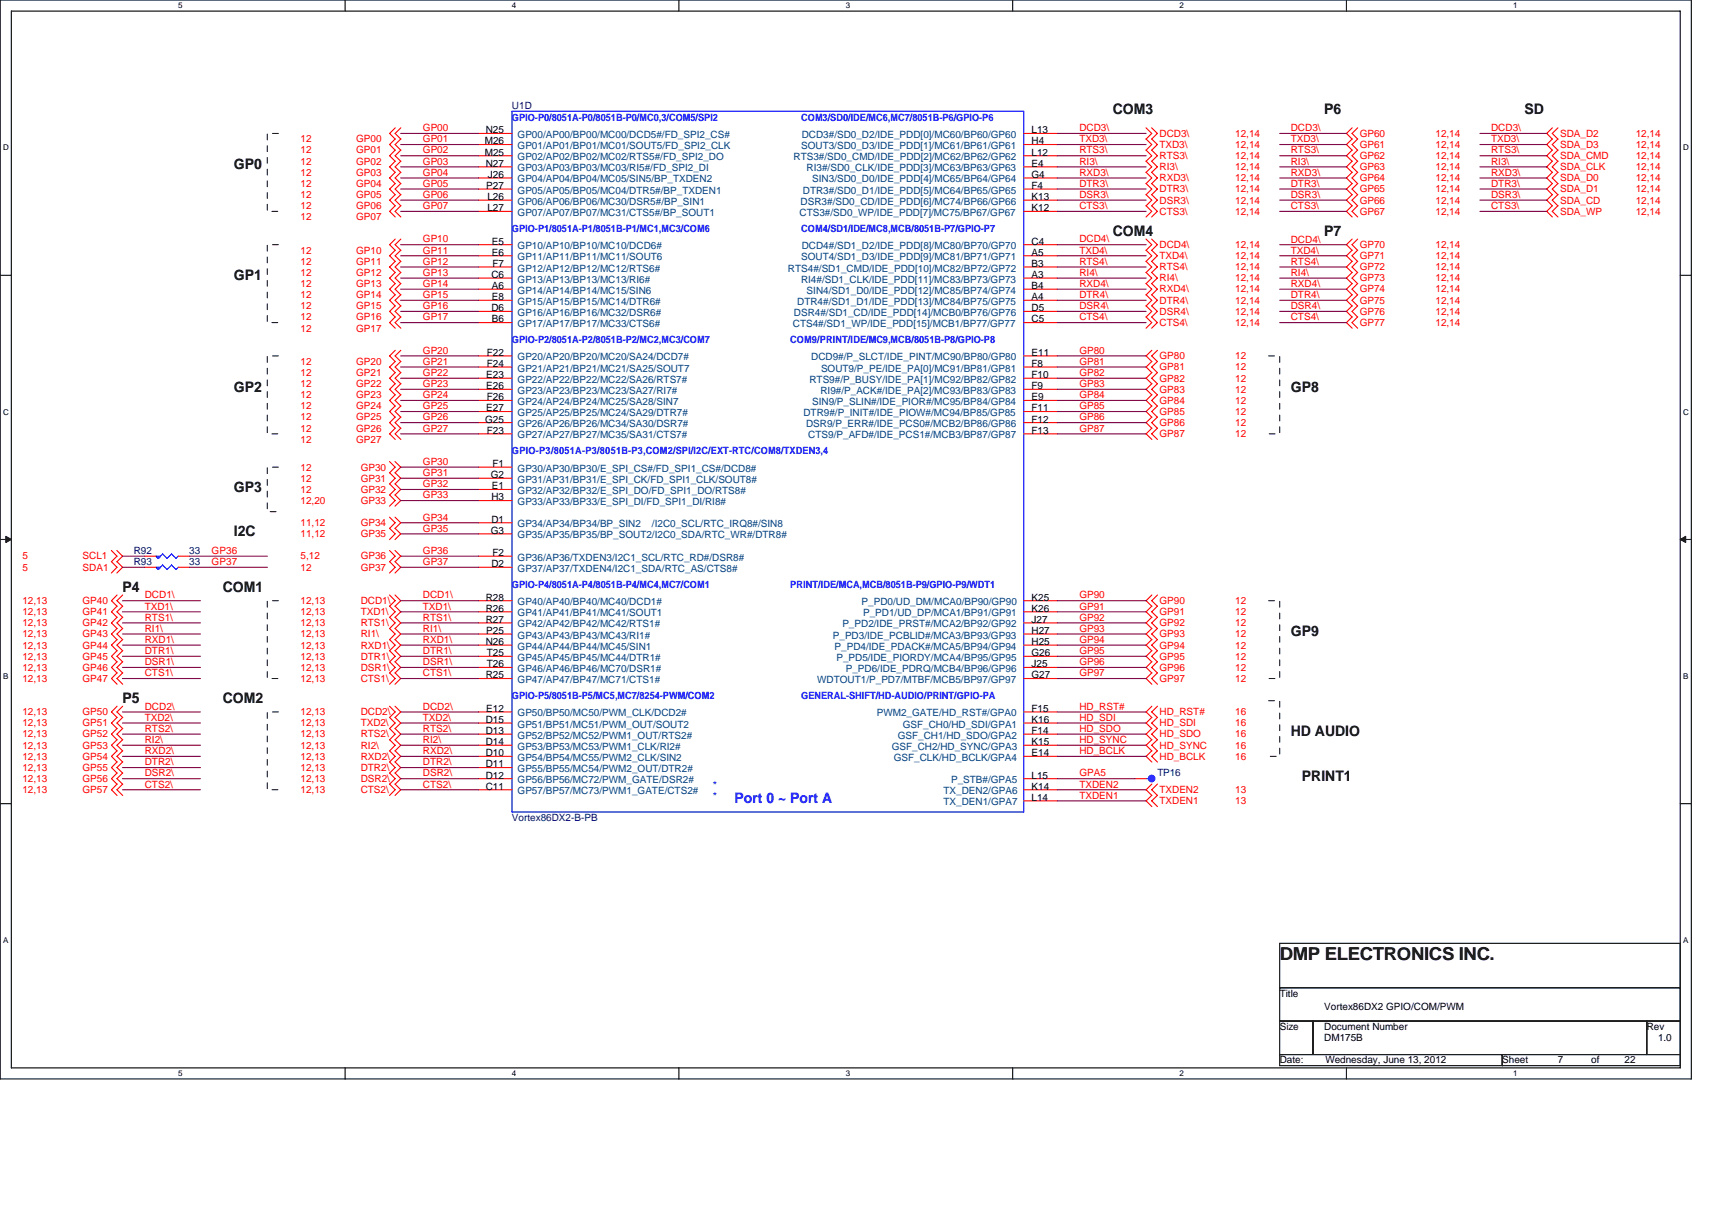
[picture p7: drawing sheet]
<svg xmlns="http://www.w3.org/2000/svg" width="297mm" height="210mm" viewBox="0 0 297 210" stroke-linecap="round" stroke-linejoin="round" font-family="sans-serif">
<defs><g id="words">
<text font-size="3.1" x="222" y="166.6">DMP ELECTRONICS INC.</text>
<g font-size="2.5">
<text x="193.1" y="19.7">COM3</text>
<text x="229.8" y="19.7">P6</text>
<text x="264.5" y="19.7">SD</text>
<text x="40.6" y="29.4">GP0</text>
<text x="193.1" y="40.9">COM4</text>
<text x="229.8" y="40.9">P7</text>
<text x="40.6" y="48.7">GP1</text>
<text x="40.6" y="68">GP2</text>
<text x="224" y="68">GP8</text>
<text x="40.6" y="85.3">GP3</text>
<text x="40.6" y="93">I2C</text>
<text x="21.3" y="102.7">P4</text>
<text x="38.6" y="102.7">COM1</text>
<text x="224" y="110.4">GP9</text>
<text x="21.3" y="122">P5</text>
<text x="38.6" y="122">COM2</text>
<text x="224" y="127.8">HD AUDIO</text>
<text x="225.9" y="135.5">PRINT1</text>
</g>
<text font-size="2.5" fill="#00f" x="127.4" y="139.4">Port 0 ~ Port A</text>
<g font-size="1.7" fill="#f00">
<text x="73.4" y="22.8">GP00</text>
<text x="187.3" y="22.8">DCD3\</text>
<text x="201.2" y="23.7">DCD3\</text>
<text x="214.3" y="23.7">12,14</text>
<text x="224" y="22.8">DCD3\</text>
<text x="235.9" y="23.7">GP60</text>
<text x="249.1" y="23.7">12,14</text>
<text x="258.7" y="22.8">DCD3\</text>
<text x="270.7" y="23.7">SDA_D2</text>
<text x="283.8" y="23.7">12,14</text>
<text x="52.2" y="24.7">12</text>
<text x="52.2" y="26.6">12</text>
<text x="52.2" y="28.6">12</text>
<text x="61.8" y="24.7">GP00</text>
<text x="61.8" y="26.6">GP01</text>
<text x="61.8" y="28.6">GP02</text>
<text x="73.4" y="24.7">GP01</text>
<text x="73.4" y="26.6">GP02</text>
<text x="73.4" y="28.6">GP03</text>
<text x="187.3" y="24.7">TXD3\</text>
<text x="187.3" y="26.6">RTS3\</text>
<text x="187.3" y="28.6">RI3\</text>
<text x="201.2" y="27.6">RTS3\</text>
<text x="201.2" y="25.7">TXD3\</text>
<text x="201.2" y="29.5">RI3\</text>
<text x="214.3" y="27.6">12,14</text>
<text x="214.3" y="29.5">12,14</text>
<text x="214.3" y="25.7">12,14</text>
<text x="224" y="24.7">TXD3\</text>
<text x="224" y="26.6">RTS3\</text>
<text x="224" y="28.6">RI3\</text>
<text x="235.9" y="25.7">GP61</text>
<text x="235.9" y="27.6">GP62</text>
<text x="235.9" y="29.5">GP63</text>
<text x="249.1" y="25.7">12,14</text>
<text x="249.1" y="27.6">12,14</text>
<text x="249.1" y="29.5">12,14</text>
<text x="258.7" y="24.7">TXD3\</text>
<text x="258.7" y="28.6">RI3\</text>
<text x="258.7" y="26.6">RTS3\</text>
<text x="270.7" y="25.7">SDA_D3</text>
<text x="270.7" y="27.6">SDA_CMD</text>
<text x="270.7" y="29.5">SDA_CLK</text>
<text x="283.8" y="25.7">12,14</text>
<text x="283.8" y="27.6">12,14</text>
<text x="283.8" y="29.5">12,14</text>
<text x="52.2" y="30.5">12</text>
<text x="52.2" y="32.4">12</text>
<text x="52.2" y="34.4">12</text>
<text x="61.8" y="30.5">GP03</text>
<text x="61.8" y="32.4">GP04</text>
<text x="61.8" y="34.4">GP05</text>
<text x="73.4" y="30.5">GP04</text>
<text x="73.4" y="32.4">GP05</text>
<text x="73.4" y="34.4">GP06</text>
<text x="187.3" y="30.5">RXD3\</text>
<text x="187.3" y="32.4">DTR3\</text>
<text x="187.3" y="34.4">DSR3\</text>
<text x="201.2" y="31.5">RXD3\</text>
<text x="201.2" y="35.3">DSR3\</text>
<text x="201.2" y="33.4">DTR3\</text>
<text x="214.3" y="31.5">12,14</text>
<text x="214.3" y="35.3">12,14</text>
<text x="214.3" y="33.4">12,14</text>
<text x="224" y="30.5">RXD3\</text>
<text x="224" y="32.4">DTR3\</text>
<text x="224" y="34.4">DSR3\</text>
<text x="235.9" y="31.5">GP64</text>
<text x="235.9" y="33.4">GP65</text>
<text x="235.9" y="35.3">GP66</text>
<text x="249.1" y="31.5">12,14</text>
<text x="249.1" y="33.4">12,14</text>
<text x="249.1" y="35.3">12,14</text>
<text x="258.7" y="30.5">RXD3\</text>
<text x="258.7" y="32.4">DTR3\</text>
<text x="258.7" y="34.4">DSR3\</text>
<text x="270.7" y="31.5">SDA_D0</text>
<text x="270.7" y="33.4">SDA_D1</text>
<text x="270.7" y="35.3">SDA_CD</text>
<text x="283.8" y="31.5">12,14</text>
<text x="283.8" y="33.4">12,14</text>
<text x="283.8" y="35.3">12,14</text>
<text x="52.2" y="36.3">12</text>
<text x="52.2" y="38.2">12</text>
<text x="61.8" y="36.3">GP06</text>
<text x="61.8" y="38.2">GP07</text>
<text x="73.4" y="36.3">GP07</text>
<text x="187.3" y="36.3">CTS3\</text>
<text x="201.2" y="37.3">CTS3\</text>
<text x="214.3" y="37.3">12,14</text>
<text x="224" y="36.3">CTS3\</text>
<text x="235.9" y="37.3">GP67</text>
<text x="249.1" y="37.3">12,14</text>
<text x="258.7" y="36.3">CTS3\</text>
<text x="270.7" y="37.3">SDA_WP</text>
<text x="283.8" y="37.3">12,14</text>
<text x="52.2" y="44">12</text>
<text x="52.2" y="45.9">12</text>
<text x="52.2" y="47.9">12</text>
<text x="61.8" y="44">GP10</text>
<text x="61.8" y="45.9">GP11</text>
<text x="61.8" y="47.9">GP12</text>
<text x="73.4" y="42.1">GP10</text>
<text x="73.4" y="44">GP11</text>
<text x="73.4" y="45.9">GP12</text>
<text x="73.4" y="47.9">GP13</text>
<text x="187.3" y="42.1">DCD4\</text>
<text x="187.3" y="44">TXD4\</text>
<text x="187.3" y="45.9">RTS4\</text>
<text x="187.3" y="47.9">RI4\</text>
<text x="201.2" y="46.9">RTS4\</text>
<text x="201.2" y="43.1">DCD4\</text>
<text x="201.2" y="45">TXD4\</text>
<text x="214.3" y="43.1">12,14</text>
<text x="214.3" y="46.9">12,14</text>
<text x="214.3" y="45">12,14</text>
<text x="224" y="42.1">DCD4\</text>
<text x="224" y="44">TXD4\</text>
<text x="224" y="45.9">RTS4\</text>
<text x="224" y="47.9">RI4\</text>
<text x="235.9" y="43.1">GP70</text>
<text x="235.9" y="45">GP71</text>
<text x="235.9" y="46.9">GP72</text>
<text x="249.1" y="43.1">12,14</text>
<text x="249.1" y="45">12,14</text>
<text x="249.1" y="46.9">12,14</text>
<text x="52.2" y="49.8">12</text>
<text x="52.2" y="51.7">12</text>
<text x="52.2" y="53.7">12</text>
<text x="61.8" y="49.8">GP13</text>
<text x="61.8" y="51.7">GP14</text>
<text x="61.8" y="53.7">GP15</text>
<text x="73.4" y="49.8">GP14</text>
<text x="73.4" y="51.7">GP15</text>
<text x="73.4" y="53.7">GP16</text>
<text x="187.3" y="49.8">RXD4\</text>
<text x="187.3" y="51.7">DTR4\</text>
<text x="187.3" y="53.7">DSR4\</text>
<text x="201.2" y="50.8">RXD4\</text>
<text x="201.2" y="52.7">DTR4\</text>
<text x="201.2" y="48.8">RI4\</text>
<text x="214.3" y="50.8">12,14</text>
<text x="214.3" y="52.7">12,14</text>
<text x="214.3" y="48.8">12,14</text>
<text x="224" y="49.8">RXD4\</text>
<text x="224" y="51.7">DTR4\</text>
<text x="224" y="53.7">DSR4\</text>
<text x="235.9" y="48.8">GP73</text>
<text x="235.9" y="50.8">GP74</text>
<text x="235.9" y="52.7">GP75</text>
<text x="249.1" y="48.8">12,14</text>
<text x="249.1" y="50.8">12,14</text>
<text x="249.1" y="52.7">12,14</text>
<text x="52.2" y="55.6">12</text>
<text x="52.2" y="57.5">12</text>
<text x="61.8" y="55.6">GP16</text>
<text x="61.8" y="57.5">GP17</text>
<text x="73.4" y="55.6">GP17</text>
<text x="187.3" y="55.6">CTS4\</text>
<text x="201.2" y="54.6">DSR4\</text>
<text x="201.2" y="56.6">CTS4\</text>
<text x="214.3" y="54.6">12,14</text>
<text x="214.3" y="56.6">12,14</text>
<text x="224" y="55.6">CTS4\</text>
<text x="235.9" y="56.6">GP77</text>
<text x="235.9" y="54.6">GP76</text>
<text x="249.1" y="56.6">12,14</text>
<text x="249.1" y="54.6">12,14</text>
<text x="52.2" y="63.3">12</text>
<text x="52.2" y="65.2">12</text>
<text x="61.8" y="63.3">GP20</text>
<text x="61.8" y="65.2">GP21</text>
<text x="73.4" y="61.4">GP20</text>
<text x="73.4" y="63.3">GP21</text>
<text x="73.4" y="65.2">GP22</text>
<text x="187.3" y="61.4">GP80</text>
<text x="187.3" y="63.3">GP81</text>
<text x="187.3" y="65.2">GP82</text>
<text x="201.2" y="62.4">GP80</text>
<text x="201.2" y="64.3">GP81</text>
<text x="214.3" y="62.4">12</text>
<text x="214.3" y="64.3">12</text>
<text x="52.2" y="67.2">12</text>
<text x="52.2" y="69.1">12</text>
<text x="52.2" y="71">12</text>
<text x="61.8" y="67.2">GP22</text>
<text x="61.8" y="69.1">GP23</text>
<text x="61.8" y="71">GP24</text>
<text x="73.4" y="67.2">GP23</text>
<text x="73.4" y="69.1">GP24</text>
<text x="73.4" y="71">GP25</text>
<text x="187.3" y="67.2">GP83</text>
<text x="187.3" y="69.1">GP84</text>
<text x="187.3" y="71">GP85</text>
<text x="201.2" y="66.2">GP82</text>
<text x="201.2" y="68.1">GP83</text>
<text x="201.2" y="70.1">GP84</text>
<text x="214.3" y="66.2">12</text>
<text x="214.3" y="68.1">12</text>
<text x="214.3" y="70.1">12</text>
<text x="52.2" y="73">12</text>
<text x="52.2" y="74.9">12</text>
<text x="52.2" y="76.8">12</text>
<text x="61.8" y="73">GP25</text>
<text x="61.8" y="74.9">GP26</text>
<text x="61.8" y="76.8">GP27</text>
<text x="73.4" y="73">GP26</text>
<text x="73.4" y="74.9">GP27</text>
<text x="187.3" y="73">GP86</text>
<text x="187.3" y="74.9">GP87</text>
<text x="201.2" y="72">GP85</text>
<text x="201.2" y="75.9">GP87</text>
<text x="201.2" y="73.9">GP86</text>
<text x="214.3" y="72">12</text>
<text x="214.3" y="75.9">12</text>
<text x="214.3" y="73.9">12</text>
<text x="52.2" y="81.7">12</text>
<text x="52.2" y="83.6">12</text>
<text x="62.6" y="81.7">GP30</text>
<text x="62.6" y="83.6">GP31</text>
<text x="73.4" y="80.7">GP30</text>
<text x="73.4" y="82.6">GP31</text>
<text x="52.2" y="85.5">12</text>
<text x="52.2" y="87.4">12,20</text>
<text x="62.6" y="85.5">GP32</text>
<text x="62.6" y="87.4">GP33</text>
<text x="73.4" y="84.5">GP32</text>
<text x="73.4" y="86.5">GP33</text>
<text x="52.2" y="93.2">11,12</text>
<text x="52.2" y="91.3">11,12</text>
<text x="62.6" y="93.2">GP35</text>
<text x="62.6" y="91.3">GP34</text>
<text x="73.4" y="92.3">GP35</text>
<text x="73.4" y="90.3">GP34</text>
<text x="3.9" y="97.1">5</text>
<text x="3.9" y="99">5</text>
<text x="14.3" y="97.1">SCL1</text>
<text x="14.3" y="99">SDA1</text>
<text x="36.7" y="98.1">GP37</text>
<text x="36.7" y="96.1">GP36</text>
<text x="52.2" y="99">12</text>
<text x="52.2" y="97.1">5,12</text>
<text x="62.6" y="99">GP37</text>
<text x="62.6" y="97.1">GP36</text>
<text x="73.4" y="98.1">GP37</text>
<text x="73.4" y="96.1">GP36</text>
<text x="3.9" y="104.8">12,13</text>
<text x="3.9" y="106.7">12,13</text>
<text x="14.3" y="104.8">GP40</text>
<text x="14.3" y="106.7">GP41</text>
<text x="25.1" y="103.8">DCD1\</text>
<text x="25.1" y="105.8">TXD1\</text>
<text x="25.1" y="107.7">RTS1\</text>
<text x="52.2" y="104.8">12,13</text>
<text x="52.2" y="106.7">12,13</text>
<text x="62.6" y="104.8">DCD1\</text>
<text x="62.6" y="106.7">TXD1\</text>
<text x="73.4" y="103.8">DCD1\</text>
<text x="73.4" y="105.8">TXD1\</text>
<text x="73.4" y="107.7">RTS1\</text>
<text x="187.3" y="103.8">GP90</text>
<text x="187.3" y="105.8">GP91</text>
<text x="187.3" y="107.7">GP92</text>
<text x="201.2" y="104.8">GP90</text>
<text x="201.2" y="106.7">GP91</text>
<text x="214.3" y="104.8">12</text>
<text x="214.3" y="106.7">12</text>
<text x="3.9" y="108.7">12,13</text>
<text x="3.9" y="110.6">12,13</text>
<text x="3.9" y="112.5">12,13</text>
<text x="14.3" y="108.7">GP42</text>
<text x="14.3" y="110.6">GP43</text>
<text x="14.3" y="112.5">GP44</text>
<text x="25.1" y="109.6">RI1\</text>
<text x="25.1" y="111.6">RXD1\</text>
<text x="25.1" y="113.5">DTR1\</text>
<text x="52.2" y="108.7">12,13</text>
<text x="52.2" y="110.6">12,13</text>
<text x="52.2" y="112.5">12,13</text>
<text x="62.6" y="108.7">RTS1\</text>
<text x="62.6" y="110.6">RI1\</text>
<text x="62.6" y="112.5">RXD1\</text>
<text x="73.4" y="109.6">RI1\</text>
<text x="73.4" y="111.6">RXD1\</text>
<text x="73.4" y="113.5">DTR1\</text>
<text x="187.3" y="109.6">GP93</text>
<text x="187.3" y="111.6">GP94</text>
<text x="187.3" y="113.5">GP95</text>
<text x="201.2" y="108.7">GP92</text>
<text x="201.2" y="110.6">GP93</text>
<text x="201.2" y="112.5">GP94</text>
<text x="214.3" y="108.7">12</text>
<text x="214.3" y="110.6">12</text>
<text x="214.3" y="112.5">12</text>
<text x="3.9" y="114.5">12,13</text>
<text x="3.9" y="116.4">12,13</text>
<text x="3.9" y="118.3">12,13</text>
<text x="14.3" y="114.5">GP45</text>
<text x="14.3" y="116.4">GP46</text>
<text x="14.3" y="118.3">GP47</text>
<text x="25.1" y="115.4">DSR1\</text>
<text x="25.1" y="117.4">CTS1\</text>
<text x="52.2" y="114.5">12,13</text>
<text x="52.2" y="116.4">12,13</text>
<text x="52.2" y="118.3">12,13</text>
<text x="62.6" y="114.5">DTR1\</text>
<text x="62.6" y="116.4">DSR1\</text>
<text x="62.6" y="118.3">CTS1\</text>
<text x="73.4" y="115.4">DSR1\</text>
<text x="73.4" y="117.4">CTS1\</text>
<text x="187.3" y="115.4">GP96</text>
<text x="187.3" y="117.4">GP97</text>
<text x="201.2" y="114.5">GP95</text>
<text x="201.2" y="118.3">GP97</text>
<text x="201.2" y="116.4">GP96</text>
<text x="214.3" y="114.5">12</text>
<text x="214.3" y="118.3">12</text>
<text x="214.3" y="116.4">12</text>
<text x="3.9" y="124.1">12,13</text>
<text x="14.3" y="124.1">GP50</text>
<text x="25.1" y="123.2">DCD2\</text>
<text x="25.1" y="125.1">TXD2\</text>
<text x="52.2" y="124.1">12,13</text>
<text x="62.6" y="124.1">DCD2\</text>
<text x="73.4" y="123.2">DCD2\</text>
<text x="73.4" y="125.1">TXD2\</text>
<text x="187.3" y="123.1">HD_RST#</text>
<text x="187.3" y="125.1">HD_SDI</text>
<text x="201.2" y="124.1">HD_RST#</text>
<text x="214.3" y="124.1">16</text>
<text x="3.9" y="126">12,13</text>
<text x="3.9" y="128">12,13</text>
<text x="3.9" y="129.9">12,13</text>
<text x="3.9" y="131.8">12,13</text>
<text x="14.3" y="126">GP51</text>
<text x="14.3" y="128">GP52</text>
<text x="14.3" y="129.9">GP53</text>
<text x="14.3" y="131.8">GP54</text>
<text x="25.1" y="127">RTS2\</text>
<text x="25.1" y="129">RI2\</text>
<text x="25.1" y="130.9">RXD2\</text>
<text x="52.2" y="126">12,13</text>
<text x="52.2" y="128">12,13</text>
<text x="52.2" y="129.9">12,13</text>
<text x="52.2" y="131.8">12,13</text>
<text x="62.6" y="126">TXD2\</text>
<text x="62.6" y="128">RTS2\</text>
<text x="62.6" y="129.9">RI2\</text>
<text x="62.6" y="131.8">RXD2\</text>
<text x="73.4" y="127">RTS2\</text>
<text x="73.4" y="129">RI2\</text>
<text x="73.4" y="130.9">RXD2\</text>
<text x="187.3" y="127">HD_SDO</text>
<text x="187.3" y="128.9">HD_SYNC</text>
<text x="187.3" y="130.9">HD_BCLK</text>
<text x="201.2" y="131.8">HD_BCLK</text>
<text x="201.2" y="128">HD_SDO</text>
<text x="201.2" y="126">HD_SDI</text>
<text x="201.2" y="129.9">HD_SYNC</text>
<text x="214.3" y="131.8">16</text>
<text x="214.3" y="129.9">16</text>
<text x="214.3" y="128">16</text>
<text x="214.3" y="126">16</text>
<text x="3.9" y="135.7">12,13</text>
<text x="3.9" y="137.6">12,13</text>
<text x="3.9" y="133.8">12,13</text>
<text x="14.3" y="135.7">GP56</text>
<text x="14.3" y="137.6">GP57</text>
<text x="14.3" y="133.8">GP55</text>
<text x="25.1" y="134.8">DSR2\</text>
<text x="25.1" y="136.7">CTS2\</text>
<text x="25.1" y="132.8">DTR2\</text>
<text x="52.2" y="135.7">12,13</text>
<text x="52.2" y="137.6">12,13</text>
<text x="52.2" y="133.8">12,13</text>
<text x="62.6" y="135.7">DSR2\</text>
<text x="62.6" y="137.6">CTS2\</text>
<text x="62.6" y="133.8">DTR2\</text>
<text x="73.4" y="134.8">DSR2\</text>
<text x="73.4" y="136.7">CTS2\</text>
<text x="73.4" y="132.8">DTR2\</text>
<text x="187.3" y="134.7">GPA5</text>
<text x="187.3" y="136.7">TXDEN2</text>
<text x="201.2" y="137.6">TXDEN2</text>
<text x="214.3" y="137.6">13</text>
<text x="187.3" y="138.6">TXDEN1</text>
<text x="201.2" y="139.6">TXDEN1</text>
<text x="214.3" y="139.6">13</text>
</g>
<g font-size="1.7">
<text x="84.3" y="23.1">N25</text>
<text x="179" y="23.1">L13</text>
<text x="84.1" y="25.1">M26</text>
<text x="84.1" y="27">M25</text>
<text x="84.3" y="28.9">N27</text>
<text x="179" y="25.1">H4</text>
<text x="179" y="27">L12</text>
<text x="179" y="28.9">E4</text>
<text x="84.4" y="32.8">P27</text>
<text x="84.6" y="34.7">L26</text>
<text x="84.7" y="30.9">J26</text>
<text x="179" y="30.9">G4</text>
<text x="179" y="32.8">F4</text>
<text x="179" y="34.7">K13</text>
<text x="84.6" y="36.7">L27</text>
<text x="179" y="36.7">K12</text>
<text x="85.3" y="44.4">E6</text>
<text x="85.3" y="42.4">E5</text>
<text x="85.4" y="46.3">F7</text>
<text x="179" y="42.4">C4</text>
<text x="179" y="44.4">A5</text>
<text x="179" y="46.3">B3</text>
<text x="85.3" y="48.2">C6</text>
<text x="85.3" y="50.2">A6</text>
<text x="85.3" y="52.1">E8</text>
<text x="179" y="48.2">A3</text>
<text x="179" y="50.2">B4</text>
<text x="179" y="52.1">A4</text>
<text x="85.3" y="54">D6</text>
<text x="85.3" y="56">B6</text>
<text x="179" y="54">D5</text>
<text x="179" y="56">C5</text>
<text x="84.4" y="65.6">E23</text>
<text x="84.5" y="63.7">F24</text>
<text x="84.5" y="61.7">F22</text>
<text x="179" y="63.7">F8</text>
<text x="179" y="65.6">F10</text>
<text x="179" y="61.7">E11</text>
<text x="84.4" y="67.5">E26</text>
<text x="84.4" y="71.4">E27</text>
<text x="84.5" y="69.5">F26</text>
<text x="179" y="67.5">F9</text>
<text x="179" y="69.5">E9</text>
<text x="179" y="71.4">F11</text>
<text x="84.2" y="73.3">G25</text>
<text x="84.5" y="75.3">F23</text>
<text x="179" y="73.3">F12</text>
<text x="179" y="75.3">F13</text>
<text x="85.2" y="83">G2</text>
<text x="85.4" y="81">F1</text>
<text x="85.3" y="86.8">H3</text>
<text x="85.3" y="84.9">E1</text>
<text x="85.2" y="92.6">G3</text>
<text x="85.3" y="90.7">D1</text>
<text x="85.3" y="98.4">D2</text>
<text x="85.4" y="96.5">F2</text>
<text x="84.3" y="104.2">R28</text>
<text x="84.3" y="106.2">R26</text>
<text x="179" y="106.2">K26</text>
<text x="179" y="104.2">K25</text>
<text x="84.3" y="108.1">R27</text>
<text x="84.3" y="111.9">N26</text>
<text x="84.4" y="110">P25</text>
<text x="84.5" y="113.9">T25</text>
<text x="179" y="113.9">G26</text>
<text x="179" y="111.9">H25</text>
<text x="179" y="110">H27</text>
<text x="179" y="108.1">J27</text>
<text x="84.3" y="117.7">R25</text>
<text x="84.5" y="115.8">T26</text>
<text x="179" y="115.8">J25</text>
<text x="179" y="117.7">G27</text>
<text x="84.3" y="125.5">D15</text>
<text x="84.4" y="123.5">E12</text>
<text x="179" y="123.5">F15</text>
<text x="179" y="125.5">K16</text>
<text x="84.3" y="129.3">D14</text>
<text x="84.3" y="127.4">D13</text>
<text x="84.3" y="131.2">D10</text>
<text x="179" y="131.2">E14</text>
<text x="179" y="127.4">F14</text>
<text x="179" y="129.3">K15</text>
<text x="84.3" y="135.1">D12</text>
<text x="84.3" y="133.2">D11</text>
<text x="84.3" y="137">C11</text>
<text x="179" y="137">K14</text>
<text x="179" y="135.1">L15</text>
<text x="179" y="139">L14</text>
<text x="222" y="173">Title</text>
<text x="222" y="178.8">Size</text>
<text x="229.8" y="175.3">Vortex86DX2 GPIO/COM/PWM</text>
<text x="229.8" y="178.8">Document Number</text>
<text x="285.7" y="178.8">Rev</text>
<text x="222" y="184.6">Date:</text>
<text x="229.8" y="180.7">DM175B</text>
<text x="230" y="184.6">Wednesday, June 13, 2012</text>
<text x="260.6" y="184.6">Sheet</text>
<text x="270.3" y="184.6">7</text>
<text x="276.1" y="184.6">of</text>
<text x="281.9" y="184.6">22</text>
<text x="287.7" y="180.7">1.0</text>
</g>
<g font-size="1.7" fill="#00f">
<text x="88.8" y="20.9">GPIO-P0/8051A-P0/8051B-P0/MC0,3/COM5/SPI2</text>
<text x="139" y="20.9">COM3/SD0/IDE/MC6,MC7/8051B-P6/GPIO-P6</text>
<text x="88.8" y="40.2">GPIO-P1/8051A-P1/8051B-P1/MC1,MC3/COM6</text>
<text x="139" y="40.2">COM4/SD1/IDE/MC8,MCB/8051B-P7/GPIO-P7</text>
<text x="88.8" y="59.5">GPIO-P2/8051A-P2/8051B-P2/MC2,MC3/COM7</text>
<text x="137.1" y="59.5">COM9/PRINT/IDE/MC9,MCB/8051B-P8/GPIO-P8</text>
<text x="88.8" y="78.8">GPIO-P3/8051A-P3/8051B-P3,COM2/SPI/I2C/EXT-RTC/COM8/TXDEN3,4</text>
<text x="88.8" y="102">GPIO-P4/8051A-P4/8051B-P4/MC4,MC7/COM1</text>
<text x="137.1" y="102">PRINT/IDE/MCA,MCB/8051B-P9/GPIO-P9/WDT1</text>
<text x="88.8" y="121.3">GPIO-P5/8051B-P5/MC5,MC7/8254-PWM/COM2</text>
<text x="139" y="121.3">GENERAL-SHIFT/HD-AUDIO/PRINT/GPIO-PA</text>
<text x="123.6" y="136.5">*</text>
<text x="123.6" y="138.4">*</text>
</g>
<g font-size="1.7" fill="#000080">
<text x="88.8" y="18.9">U1D</text>
<text x="23.2" y="98.1">R93</text>
<text x="23.2" y="96.1">R92</text>
<text x="32.8" y="98.1">33</text>
<text x="32.8" y="96.1">33</text>
<text x="200.8" y="134.7">TP16</text>
<text x="88.8" y="142.5">Vortex86DX2-B-PB</text>
</g>
<g font-size="1.7" fill="#004080">
<text x="89.8" y="23.9">GP00/AP00/BP00/MC00/DCD5#/FD_SPI2_CS#</text>
<text x="139.1" y="23.9">DCD3#/SD0_D2/IDE_PDD[0]/MC60/BP60/GP60</text>
<text x="89.8" y="29.7">GP03/AP03/BP03/MC03/RI5#/FD_SPI2_DI</text>
<text x="89.8" y="25.9">GP01/AP01/BP01/MC01/SOUT5/FD_SPI2_CLK</text>
<text x="89.8" y="27.8">GP02/AP02/BP02/MC02/RTS5#/FD_SPI2_DO</text>
<text x="137.7" y="27.8">RTS3#/SD0_CMD/IDE_PDD[2]/MC62/BP62/GP62</text>
<text x="139" y="25.9">SOUT3/SD0_D3/IDE_PDD[1]/MC61/BP61/GP61</text>
<text x="140" y="29.7">RI3#/SD0_CLK/IDE_PDD[3]/MC63/BP63/GP63</text>
<text x="89.8" y="31.7">GP04/AP04/BP04/MC05/SIN5/BP_TXDEN2</text>
<text x="89.8" y="33.6">GP05/AP05/BP05/MC04/DTR5#/BP_TXDEN1</text>
<text x="89.8" y="35.5">GP06/AP06/BP06/MC30/DSR5#/BP_SIN1</text>
<text x="138.9" y="35.5">DSR3#/SD0_CD/IDE_PDD[6]/MC74/BP66/GP66</text>
<text x="139.3" y="33.6">DTR3#/SD0_D1/IDE_PDD[5]/MC64/BP65/GP65</text>
<text x="140.9" y="31.7">SIN3/SD0_D0/IDE_PDD[4]/MC65/BP64/GP64</text>
<text x="89.8" y="37.5">GP07/AP07/BP07/MC31/CTS5#/BP_SOUT1</text>
<text x="138.7" y="37.5">CTS3#/SD0_WP/IDE_PDD[7]/MC75/BP67/GP67</text>
<text x="89.8" y="45.2">GP11/AP11/BP11/MC11/SOUT6</text>
<text x="89.8" y="47.1">GP12/AP12/BP12/MC12/RTS6#</text>
<text x="89.8" y="43.2">GP10/AP10/BP10/MC10/DCD6#</text>
<text x="136.7" y="47.1">RTS4#/SD1_CMD/IDE_PDD[10]/MC82/BP72/GP72</text>
<text x="139" y="45.2">SOUT4/SD1_D3/IDE_PDD[9]/MC81/BP71/GP71</text>
<text x="139.1" y="43.2">DCD4#/SD1_D2/IDE_PDD[8]/MC80/BP70/GP70</text>
<text x="89.8" y="49">GP13/AP13/BP13/MC13/RI6#</text>
<text x="89.8" y="51">GP14/AP14/BP14/MC15/SIN6</text>
<text x="89.8" y="52.9">GP15/AP15/BP15/MC14/DTR6#</text>
<text x="138.3" y="52.9">DTR4#/SD1_D1/IDE_PDD[13]/MC84/BP75/GP75</text>
<text x="139" y="49">RI4#/SD1_CLK/IDE_PDD[11]/MC83/BP73/GP73</text>
<text x="140" y="51">SIN4/SD1_D0/IDE_PDD[12]/MC85/BP74/GP74</text>
<text x="89.8" y="56.8">GP17/AP17/BP17/MC33/CTS6#</text>
<text x="89.8" y="54.8">GP16/AP16/BP16/MC32/DSR6#</text>
<text x="137.6" y="56.8">CTS4#/SD1_WP/IDE_PDD[15]/MCB1/BP77/GP77</text>
<text x="137.7" y="54.8">DSR4#/SD1_CD/IDE_PDD[14]/MCB0/BP76/GP76</text>
<text x="89.8" y="64.5">GP21/AP21/BP21/MC21/SA25/SOUT7</text>
<text x="89.8" y="62.5">GP20/AP20/BP20/MC20/SA24/DCD7#</text>
<text x="140.8" y="62.5">DCD9#/P_SLCT/IDE_PINT/MC90/BP80/GP80</text>
<text x="142.4" y="64.5">SOUT9/P_PE/IDE_PA[0]/MC91/BP81/GP81</text>
<text x="89.8" y="68.3">GP23/AP23/BP23/MC23/SA27/RI7#</text>
<text x="89.8" y="70.3">GP24/AP24/BP24/MC25/SA28/SIN7</text>
<text x="89.8" y="66.4">GP22/AP22/BP22/MC22/SA26/RTS7#</text>
<text x="140.4" y="66.4">RTS9#/P_BUSY/IDE_PA[1]/MC92/BP82/GP82</text>
<text x="140.9" y="70.3">SIN9/P_SLIN#/IDE_PIOR#/MC95/BP84/GP84</text>
<text x="142.3" y="68.3">RI9#/P_ACK#/IDE_PA[2]/MC93/BP83/GP83</text>
<text x="89.8" y="76.1">GP27/AP27/BP27/MC35/SA31/CTS7#</text>
<text x="89.8" y="72.2">GP25/AP25/BP25/MC24/SA29/DTR7#</text>
<text x="89.8" y="74.1">GP26/AP26/BP26/MC34/SA30/DSR7#</text>
<text x="139.4" y="72.2">DTR9#/P_INIT#/IDE_PIOW#/MC94/BP85/GP85</text>
<text x="139.9" y="74.1">DSR9/P_ERR#/IDE_PCS0#/MCB2/BP86/GP86</text>
<text x="140.2" y="76.1">CTS9/P_AFD#/IDE_PCS1#/MCB3/BP87/GP87</text>
<text x="89.8" y="83.8">GP31/AP31/BP31/E_SPI_CK/FD_SPI1_CLK/SOUT8#</text>
<text x="89.8" y="81.9">GP30/AP30/BP30/E_SPI_CS#/FD_SPI1_CS#/DCD8#</text>
<text x="89.8" y="87.7">GP33/AP33/BP33/E_SPI_DI/FD_SPI1_DI/RI8#</text>
<text x="89.8" y="85.7">GP32/AP32/BP32/E_SPI_DO/FD_SPI1_DO/RTS8#</text>
<text x="89.8" y="91.5">GP34/AP34/BP34/BP_SIN2</text>
<text x="89.8" y="93.4">GP35/AP35/BP35/BP_SOUT2/I2C0_SDA/RTC_WR#/DTR8#</text>
<text x="113.1" y="91.5">/I2C0_SCL/RTC_IRQ8#/SIN8</text>
<text x="89.8" y="99.2">GP37/AP37/TXDEN4/I2C1_SDA/RTC_AS/CTS8#</text>
<text x="89.8" y="97.3">GP36/AP36/TXDEN3/I2C1_SCL/RTC_RD#/DSR8#</text>
<text x="89.8" y="105">GP40/AP40/BP40/MC40/DCD1#</text>
<text x="89.8" y="107">GP41/AP41/BP41/MC41/SOUT1</text>
<text x="149.5" y="105">P_PD0/UD_DM/MCA0/BP90/GP90</text>
<text x="149.8" y="107">P_PD1/UD_DP/MCA1/BP91/GP91</text>
<text x="89.8" y="108.9">GP42/AP42/BP42/MC42/RTS1#</text>
<text x="89.8" y="112.7">GP44/AP44/BP44/MC45/SIN1</text>
<text x="89.8" y="110.8">GP43/AP43/BP43/MC43/RI1#</text>
<text x="144.5" y="110.8">P_PD3/IDE_PCBLID#/MCA3/BP93/GP93</text>
<text x="144.8" y="112.7">P_PD4/IDE_PDACK#/MCA5/BP94/GP94</text>
<text x="146.2" y="108.9">P_PD2/IDE_PRST#/MCA2/BP92/GP92</text>
<text x="89.8" y="116.6">GP46/AP46/BP46/MC70/DSR1#</text>
<text x="89.8" y="114.7">GP45/AP45/BP45/MC44/DTR1#</text>
<text x="89.8" y="118.5">GP47/AP47/BP47/MC71/CTS1#</text>
<text x="141.8" y="118.5">WDTOUT1/P_PD7/MTBF/MCB5/BP97/GP97</text>
<text x="145.1" y="114.7">P_PD5/IDE_PIORDY/MCA4/BP95/GP95</text>
<text x="146.7" y="116.6">P_PD6/IDE_PDRQ/MCB4/BP96/GP96</text>
<text x="89.8" y="124.3">GP50/BP50/MC50/PWM_CLK/DCD2#</text>
<text x="152.1" y="124.3">PWM2_GATE/HD_RST#/GPA0</text>
<text x="89.8" y="130.1">GP53/BP53/MC53/PWM1_CLK/RI2#</text>
<text x="89.8" y="128.2">GP52/BP52/MC52/PWM1_OUT/RTS2#</text>
<text x="89.8" y="126.3">GP51/BP51/MC51/PWM_OUT/SOUT2</text>
<text x="154.7" y="130.1">GSF_CH2/HD_SYNC/GPA3</text>
<text x="155.8" y="128.2">GSF_CH1/HD_SDO/GPA2</text>
<text x="156.6" y="126.3">GSF_CH0/HD_SDI/GPA1</text>
<text x="89.8" y="135.9">GP56/BP56/MC72/PWM_GATE/DSR2#</text>
<text x="89.8" y="132">GP54/BP54/MC55/PWM2_CLK/SIN2</text>
<text x="89.8" y="134">GP55/BP55/MC54/PWM2_OUT/DTR2#</text>
<text x="89.8" y="137.8">GP57/BP57/MC73/PWM1_GATE/CTS2#</text>
<text x="155.1" y="132">GSF_CLK/HD_BCLK/GPA4</text>
<text x="163.7" y="137.8">TX_DEN2/GPA6</text>
<text x="165" y="135.9">P_STB#/GPA5</text>
<text x="163.7" y="139.8">TX_DEN1/GPA7</text>
</g>
<g font-size="1.4">
<text x="30.9" y="1.5">5</text>
<text x="88.8" y="1.5">4</text>
<text x="146.7" y="1.5">3</text>
<text x="204.7" y="1.5">2</text>
<text x="262.6" y="1.5">1</text>
<text x=".5" y="26.1">D</text>
<text x="292" y="26.1">D</text>
<text x=".5" y="71.9">C</text>
<text x="292" y="71.9">C</text>
<text x=".5" y="117.8">B</text>
<text x="292" y="117.8">B</text>
<text x=".5" y="163.6">A</text>
<text x="292" y="163.6">A</text>
<text x="30.9" y="186.8">5</text>
<text x="88.8" y="186.8">4</text>
<text x="146.7" y="186.8">3</text>
<text x="204.7" y="186.8">2</text>
<text x="262.6" y="186.8">1</text>
</g>
</g></defs>
<path d="M0 0h293.5v187.2h-293.5zM2 1.9h289.5v183.4h-289.5z" fill="none" stroke="#000" stroke-width=".19"/>
<g fill="#fff">
<path d="M30.9 .2h.8v1.6h-.8z"/>
<path d="M30.9 185.5h.8v1.6h-.8z"/>
</g>
<path d="M59.9 0v1.9M59.9 185.3v1.9" fill="none" stroke="#000" stroke-width=".19"/>
<g fill="#fff">
<path d="M88.8 .2h.8v1.6h-.8z"/>
<path d="M88.8 185.5h.8v1.6h-.8z"/>
</g>
<path d="M117.8 0v1.9M117.8 185.3v1.9" fill="none" stroke="#000" stroke-width=".19"/>
<g fill="#fff">
<path d="M146.7 .2h.8v1.6h-.8z"/>
<path d="M146.7 185.5h.8v1.6h-.8z"/>
</g>
<path d="M175.7 0v1.9M175.7 185.3v1.9" fill="none" stroke="#000" stroke-width=".19"/>
<g fill="#fff">
<path d="M204.7 .2h.7v1.6h-.7z"/>
<path d="M204.7 185.5h.7v1.6h-.7z"/>
</g>
<path d="M233.6 0v1.9M233.6 185.3v1.9" fill="none" stroke="#000" stroke-width=".19"/>
<g fill="#fff">
<path d="M262.6 .2h.7v1.6h-.7z"/>
<path d="M262.6 185.5h.7v1.6h-.7z"/>
<path d="M.5 24.8h1v1.6h-1z"/>
<path d="M292 24.8h1v1.6h-1z"/>
<path d="M.5 70.7h1v1.5h-1z"/>
<path d="M292 70.7h1v1.5h-1z"/>
</g>
<path d="M0 47.8h2M291.5 47.8h2" fill="none" stroke="#000" stroke-width=".19"/>
<g fill="#fff">
<path d="M.5 116.5h.9v1.6h-.9z"/>
<path d="M292 116.5h.9v1.6h-.9z"/>
</g>
<path d="M0 93.6h2M291.5 93.6h2" fill="none" stroke="#000" stroke-width=".19"/>
<path d="M1 93.1l1 .5-1 .5zM291.5 93.6l1-.5v1z" fill="#000" stroke="#000" stroke-width=".17"/>
<g fill="#fff">
<path d="M.5 162.4h.9v1.5h-.9z"/>
<path d="M292 162.4h.9v1.5h-.9z"/>
</g>
<path d="M0 139.5h2M291.5 139.5h2M222 163.7h69.5v21.2h-69.5zM222 171.4h69.5M222 177.2h69.5M227.8 177.2v5.8M285.7 177.2v5.8M222 183h69.5M260.6 183v1.9" fill="none" stroke="#000" stroke-width=".19"/>
<path d="M48.3 23.2h-1.9v13.5h1.9M48.3 42.5h-1.9v13.5h1.9M48.3 61.8h-1.9v13.5h1.9M220.1 61.8h1.9v13.5h-1.9M48.3 81.1h-1.9v7.7h1.9M48.3 104.2h-1.9v13.6h1.9M220.1 104.2h1.9v13.6h-1.9M48.3 123.5h-1.9v13.6h1.9M220.1 121.6h1.9v9.7h-1.9" fill="none" stroke="#000" stroke-width=".17" stroke-dasharray="1 1 1 1 1 1 1 1"/>
<g fill="none" stroke="#f00" stroke-width=".19">
<path d="M68.6 22.2l-1 1 1 1M68.6 24.1l-1 1 1 1M68.6 26l-1 1 1 1M68.6 28l-1 1 1 .9M68.6 29.9l-1 1 1 1M68.6 31.8l-1 1 1 1M68.6 33.8l-1 .9 1 1M68.6 35.7l-1 1 1 1M69.6 22.2l-1 1 1 1M69.6 24.1l-1 1 1 1M69.6 26l-1 1 1 1M69.6 28l-1 1 1 .9"/>
<path d="M69.6 29.9l-1 1 1 1M69.6 31.8l-1 1 1 1M69.6 33.8l-1 .9 1 1M69.6 35.7l-1 1 1 1M83 23.2h5.8M83 25.1h5.8M83 27h5.8M83 29h5.8M83 30.9h5.8M83 32.8h5.8M83 34.7h5.8M83 36.7h5.8"/>
<path d="M177.6 23.2h5.8M177.6 25.1h5.8M177.6 27h5.8M177.6 29h5.8M177.6 30.9h5.8M177.6 32.8h5.8M177.6 34.7h5.8M177.6 36.7h5.8M198.8 26l1 1-1 1M198.8 22.2l1 1-1 1M198.8 29.9l1 1-1 1M198.8 33.8l1 .9-1 1"/>
<path d="M198.8 35.7l1 1-1 1M198.8 24.1l1 1-1 1M198.8 31.8l1 1-1 1M198.8 28l1 1-1 .9M199.8 26l1 1-1 1M199.8 22.2l1 1-1 1M199.8 29.9l1 1-1 1M199.8 33.8l1 .9-1 1M199.8 35.7l1 1-1 1M199.8 24.1l1 1-1 1M199.8 31.8l1 1-1 1M199.8 28l1 1-1 .9"/>
<path d="M234.6 22.2l-1 1 1 1M234.6 24.1l-1 1 1 1M234.6 26l-1 1 1 1M234.6 28l-1 1 1 .9M234.6 29.9l-1 1 1 1M234.6 31.8l-1 1 1 1M234.6 33.8l-1 .9 1 1M234.6 35.7l-1 1 1 1M235.6 22.2l-1 1 1 1M235.6 24.1l-1 1 1 1M235.6 26l-1 1 1 1M235.6 28l-1 1 1 .9"/>
<path d="M235.6 29.9l-1 1 1 1M235.6 31.8l-1 1 1 1M235.6 33.8l-1 .9 1 1M235.6 35.7l-1 1 1 1M269.3 22.2l-.9 1 .9 1M269.3 24.1l-.9 1 .9 1M269.3 26l-.9 1 .9 1M269.3 28l-.9 1 .9 .9M269.3 29.9l-.9 1 .9 1M269.3 31.8l-.9 1 .9 1M269.3 35.7l-.9 1 .9 1M269.3 33.8l-.9 .9 .9 1"/>
<path d="M270.3 22.2l-1 1 1 1M270.3 24.1l-1 1 1 1M270.3 26l-1 1 1 1M270.3 28l-1 1 1 .9M270.3 29.9l-1 1 1 1M270.3 31.8l-1 1 1 1M270.3 35.7l-1 1 1 1M270.3 33.8l-1 .9 1 1M68.6 41.5l-1 1 1 1M68.6 43.4l-1 1 1 1M68.6 45.3l-1 1 1 1M68.6 47.3l-1 1 1 .9"/>
<path d="M68.6 49.2l-1 1 1 1M68.6 51.1l-1 1 1 1M68.6 53.1l-1 .9 1 1M68.6 55l-1 1 1 1M69.6 41.5l-1 1 1 1M69.6 43.4l-1 1 1 1M69.6 45.3l-1 1 1 1M69.6 47.3l-1 1 1 .9M69.6 49.2l-1 1 1 1M69.6 51.1l-1 1 1 1M69.6 53.1l-1 .9 1 1M69.6 55l-1 1 1 1"/>
<path d="M83 42.5h5.8M83 44.4h5.8M83 46.3h5.8M83 48.3h5.8M83 50.2h5.8M83 52.1h5.8M83 54h5.8M83 56h5.8M177.6 42.5h5.8M177.6 44.4h5.8M177.6 46.3h5.8M177.6 48.3h5.8"/>
<path d="M177.6 50.2h5.8M177.6 52.1h5.8M177.6 54h5.8M177.6 56h5.8M198.8 45.3l1 1-1 1M198.8 41.5l1 1-1 1M198.8 49.2l1 1-1 1M198.8 53.1l1 .9-1 1M198.8 55l1 1-1 1M198.8 43.4l1 1-1 1M198.8 51.1l1 1-1 1M198.8 47.3l1 1-1 .9"/>
<path d="M199.8 45.3l1 1-1 1M199.8 41.5l1 1-1 1M199.8 49.2l1 1-1 1M199.8 53.1l1 .9-1 1M199.8 55l1 1-1 1M199.8 43.4l1 1-1 1M199.8 51.1l1 1-1 1M199.8 47.3l1 1-1 .9M234.6 41.5l-1 1 1 1M234.6 43.4l-1 1 1 1M234.6 45.3l-1 1 1 1M234.6 47.3l-1 1 1 .9"/>
<path d="M234.6 49.2l-1 1 1 1M234.6 51.1l-1 1 1 1M234.6 55l-1 1 1 1M234.6 53.1l-1 .9 1 1M235.6 41.5l-1 1 1 1M235.6 43.4l-1 1 1 1M235.6 45.3l-1 1 1 1M235.6 47.3l-1 1 1 .9M235.6 49.2l-1 1 1 1M235.6 51.1l-1 1 1 1M235.6 55l-1 1 1 1M235.6 53.1l-1 .9 1 1"/>
<path d="M68.6 60.8l-1 1 1 1M68.6 62.7l-1 1 1 1M68.6 64.6l-1 1 1 1M68.6 66.6l-1 1 1 .9M68.6 68.5l-1 1 1 1M68.6 70.4l-1 1 1 1M68.6 72.4l-1 .9 1 1M68.6 74.3l-1 1 1 1M69.6 60.8l-1 1 1 1M69.6 62.7l-1 1 1 1M69.6 64.6l-1 1 1 1M69.6 66.6l-1 1 1 .9"/>
<path d="M69.6 68.5l-1 1 1 1M69.6 70.4l-1 1 1 1M69.6 72.4l-1 .9 1 1M69.6 74.3l-1 1 1 1M83 75.3h5.8M83 67.6h5.8M83 69.5h5.8M83 63.7h5.8M83 65.6h5.8M83 61.8h5.8M83 71.4h5.8M83 73.3h5.8"/>
<path d="M177.6 75.3h5.8M177.6 67.6h5.8M177.6 69.5h5.8M177.6 63.7h5.8M177.6 65.6h5.8M177.6 61.8h5.8M177.6 71.4h5.8M177.6 73.3h5.8M199.9 64.6l-1 1 1 1M199.9 60.8l-1 1 1 1M199.9 62.7l-1 1 1 1M199.9 66.6l-1 1 1 .9"/>
<path d="M199.9 68.5l-1 1 1 1M199.9 70.4l-1 1 1 1M199.9 74.3l-1 1 1 1M199.9 72.4l-1 .9 1 1M200.8 68.5l-1 1 1 1M200.8 60.8l-1 1 1 1M200.8 62.7l-1 1 1 1M200.8 64.6l-1 1 1 1M200.8 66.6l-1 1 1 .9M200.8 70.4l-1 1 1 1M200.8 74.3l-1 1 1 1M200.8 72.4l-1 .9 1 1"/>
<path d="M19.3 95.5l1 1-1 1M19.3 97.5l1 .9-1 1M20.3 95.5l1 1-1 1M20.3 97.5l1 .9-1 1M25.1 98.4h2M25.1 96.5h2M30.9 98.4h1.9M30.9 96.5h1.9M67.6 80.1l1 1-1 1M67.6 82l1 1-1 1M67.6 83.9l1 1-1 1M67.6 85.9l1 1-1 .9"/>
<path d="M67.6 97.5l1 .9-1 1M67.6 95.5l1 1-1 1M67.6 91.7l1 .9-1 1M67.6 89.7l1 1-1 1M68.5 80.1l1 1-1 1M68.5 82l1 1-1 1M68.5 83.9l1 1-1 1M68.5 85.9l1 1-1 .9M68.5 97.5l1 .9-1 1M68.5 95.5l1 1-1 1M68.5 91.7l1 .9-1 1M68.5 89.7l1 1-1 1"/>
<path d="M83 98.4h5.8M83 90.7h5.8M83 96.5h5.8M83 92.6h5.8M83 86.9h5.8M83 84.9h5.8M83 83h5.8M83 81.1h5.8M20.3 109.1l-1 .9 1 1M20.3 111l-1 1 1 .9M20.3 103.3l-1 .9 1 1M20.3 105.2l-1 1 1 .9"/>
<path d="M20.3 107.1l-1 1 1 1M20.3 112.9l-1 1 1 1M20.3 114.8l-1 1 1 1M20.3 116.8l-1 1 1 .9M21.3 103.3l-1 .9 1 1M21.3 114.8l-1 1 1 1M21.3 116.8l-1 1 1 .9M21.3 105.2l-1 1 1 .9M21.3 107.1l-1 1 1 1M21.3 109.1l-1 .9 1 1M21.3 111l-1 1 1 .9M21.3 112.9l-1 1 1 1"/>
<path d="M67.6 103.3l1 .9-1 1M67.6 105.2l1 1-1 .9M67.6 107.1l1 1-1 1M67.6 109.1l1 .9-1 1M67.6 111l1 1-1 .9M67.6 112.9l1 1-1 1M67.6 114.8l1 1-1 1M67.6 116.8l1 1-1 .9M68.5 103.3l1 .9-1 1M68.5 105.2l1 1-1 .9M68.5 107.1l1 1-1 1M68.5 109.1l1 .9-1 1"/>
<path d="M68.5 111l1 1-1 .9M68.5 112.9l1 1-1 1M68.5 114.8l1 1-1 1M68.5 116.8l1 1-1 .9M83 113.9h5.8M83 115.8h5.8M83 112h5.8M83 110h5.8M83 108.1h5.8M83 117.8h5.8M83 106.2h5.8M83 104.2h5.8"/>
<path d="M177.6 113.9h5.8M177.6 115.8h5.8M177.6 112h5.8M177.6 110h5.8M177.6 108.1h5.8M177.6 117.8h5.8M177.6 106.2h5.8M177.6 104.2h5.8M199.9 103.3l-1 .9 1 1M199.9 105.2l-1 1 1 .9M199.9 107.1l-1 1 1 1M199.9 109.1l-1 .9 1 1"/>
<path d="M199.9 111l-1 1 1 .9M199.9 112.9l-1 1 1 1M199.9 116.8l-1 1 1 .9M199.9 114.8l-1 1 1 1M200.8 105.2l-1 1 1 .9M200.8 103.3l-1 .9 1 1M200.8 107.1l-1 1 1 1M200.8 109.1l-1 .9 1 1M200.8 111l-1 1 1 .9M200.8 112.9l-1 1 1 1M200.8 116.8l-1 1 1 .9M200.8 114.8l-1 1 1 1"/>
<path d="M20.3 128.4l-1 .9 1 1-1 1 1 .9M20.3 122.6l-1 .9 1 1M20.3 124.5l-1 1 1 .9M20.3 126.4l-1 1 1 1M20.3 134.1l-1 1 1 1M20.3 136.1l-1 1 1 .9M20.3 132.2l-1 1 1 1M21.3 122.6l-1 .9 1 1M21.3 132.2l-1 1 1 1M21.3 124.5l-1 1 1 .9M21.3 126.4l-1 1 1 1M21.3 128.4l-1 .9 1 1-1 1 1 .9"/>
<path d="M21.3 134.1l-1 1 1 1M21.3 136.1l-1 1 1 .9M67.6 122.6l1 .9-1 1M67.6 124.5l1 1-1 .9M67.6 126.4l1 1-1 1M67.6 128.4l1 .9-1 1 1 1-1 .9M67.6 134.1l1 1-1 1M67.6 136.1l1 1-1 .9M67.6 132.2l1 1-1 1M68.5 122.6l1 .9-1 1M68.5 124.5l1 1-1 .9M68.5 126.4l1 1-1 1"/>
<path d="M68.5 128.4l1 .9-1 1 1 1-1 .9M68.5 134.1l1 1-1 1M68.5 136.1l1 1-1 .9M68.5 132.2l1 1-1 1M83 135.1h5.8M83 129.3h5.8M83 127.4h5.8M83 131.3h5.8M83 133.2h5.8M83 123.5h5.8M83 137.1h5.8M83 125.5h5.8"/>
<path d="M177.6 135.1h5.8M177.6 129.3h5.8M177.6 127.4h5.8M177.6 131.3h5.8M177.6 123.5h5.8M177.6 137.1h5.8M177.6 125.5h5.8M177.6 139h5.8M196.9 135.1h2M199.9 138l-1 1 1 1M199.9 136.1l-1 1 1 .9M199.9 128.4l-1 .9 1 1-1 1 1 .9"/>
<path d="M199.9 126.4l-1 1 1 1M199.9 124.5l-1 1 1 .9M199.9 122.6l-1 .9 1 1M200.8 138l-1 1 1 1M200.8 136.1l-1 1 1 .9M200.8 128.4l-1 .9 1 1-1 1 1 .9M200.8 126.4l-1 1 1 1M200.8 124.5l-1 1 1 .9M200.8 122.6l-1 .9 1 1"/>
</g>
<g fill="none" stroke="#00f" stroke-width=".19">
<path d="M88.8 19.3h88.8v121.6h-88.8zM27.1 98.4l.4 .4M28.2 98.1l.8 .7M28.2 96.1l.8 .8M28.2 98l-.8 .8M28.2 96.1l-.7 .8-.4-.4M29.8 98.1l.8 .7M29.8 96.1l.8 .8M29.8 98l-.8 .8M29.8 96.1l-.8 .8M30.9 98.4l-.4 .4M30.9 96.5l-.4 .4"/>
<path d="M198.8 135.1h.5"/>
<circle cx="199.8" cy="135.1" r=".57"/>
</g>
<g fill="#00f" stroke="#00f" stroke-width=".19">
<path d="M27.1 98.4h.7l-.4 .4 .4-.4-.4 .4z" fill-rule="evenodd"/>
<path d="M27.1 96.5h.7l-.4 .4 .4-.4-.4 .4z" fill-rule="evenodd"/>
<circle cx="199.8" cy="135.1" r=".38"/>
</g>
<g fill="none" stroke="#800040" stroke-width=".19">
<path d="M69.5 23.2h13.5M69.5 25.1h13.5M69.5 27h13.5M69.5 29h13.5M69.5 30.9h13.5M69.5 32.8h13.5M69.5 34.7h13.5M69.5 36.7h13.5M183.4 23.2h15.5M183.4 25.1h15.5M183.4 27h15.5M183.4 29h15.5"/>
<path d="M183.4 30.9h15.5M183.4 32.8h15.5M183.4 34.7h15.5M183.4 36.7h15.5M222 23.2h11.6M222 25.1h11.6M222 27h11.6M222 29h11.6M222 30.9h11.6M222 32.8h11.6M222 34.7h11.6M222 36.7h11.6"/>
<path d="M256.8 23.2h11.6M256.8 25.1h11.6M256.8 27h11.6M256.8 29h11.6M256.8 30.9h11.6M256.8 32.8h11.6M256.8 34.7h11.6M256.8 36.7h11.6M69.5 42.5h13.5M69.5 44.4h13.5M69.5 46.3h13.5M69.5 48.3h13.5"/>
<path d="M69.5 50.2h13.5M69.5 52.1h13.5M69.5 56h13.5M69.5 54h13.5M183.4 42.5h15.5M183.4 44.4h15.5M183.4 46.3h15.5M183.4 48.3h15.5M183.4 50.2h15.5M183.4 52.1h15.5M183.4 56h15.5M183.4 54h15.5"/>
<path d="M222 42.5h11.6M222 44.4h11.6M222 46.3h11.6M222 48.3h11.6M222 50.2h11.6M222 52.1h11.6M222 56h11.6M222 54h11.6M69.5 61.8h13.5M69.5 63.7h13.5M69.5 65.6h13.5M69.5 67.6h13.5"/>
<path d="M69.5 69.5h13.5M69.5 71.4h13.5M69.5 73.3h13.5M69.5 75.3h13.5M183.4 61.8h15.5M183.4 63.7h15.5M183.4 65.6h15.5M183.4 67.6h15.5M183.4 69.5h15.5M183.4 71.4h15.5M183.4 73.3h15.5M183.4 75.3h15.5"/>
<path d="M21.2 98.4h3.9M21.2 96.5h3.9M32.8 98.4h13.6M32.8 96.5h13.6M69.5 81.1h13.5M69.5 83h13.5M69.5 84.9h13.5M69.5 86.9h13.5M69.5 98.4h13.6M69.5 96.5h13.6M69.5 92.6h13.6M69.5 90.7h13.6"/>
<path d="M21.2 104.2h13.6M21.2 106.2h13.6M21.2 108.1h13.6M21.2 110h13.6M21.2 112h13.6M21.2 113.9h13.6M21.2 115.8h13.6M21.2 117.8h13.6M69.5 104.2h13.5M69.5 106.2h13.5M69.5 108.1h13.5M69.5 110h13.5"/>
<path d="M69.5 112h13.5M69.5 113.9h13.5M69.5 115.8h13.5M69.5 117.8h13.5M183.4 104.2h15.5M183.4 106.2h15.5M183.4 108.1h15.5M183.4 110h15.5M183.4 112h15.5M183.4 113.9h15.5M183.4 115.8h15.5M183.4 117.8h15.5"/>
<path d="M21.2 123.5h13.6M21.2 125.5h13.6M21.2 127.4h13.6M21.2 129.3h13.6M21.2 131.3h13.6M21.2 137.1h13.6M21.2 135.1h13.6M21.2 133.2h13.6M69.5 123.5h13.5M69.5 125.5h13.5M69.5 127.4h13.5M69.5 129.3h13.5"/>
<path d="M69.5 131.3h13.5M69.5 137.1h13.5M69.5 135.1h13.5M69.5 133.2h13.5M183.4 123.5h15.5M183.4 125.5h15.5M183.4 127.4h15.5M183.4 129.3h15.5M183.4 131.3h15.5M183.4 137.1h15.5M183.4 139h15.5M183.4 135.1h13.6"/>
</g>
<use href="#words"/>
</svg>
